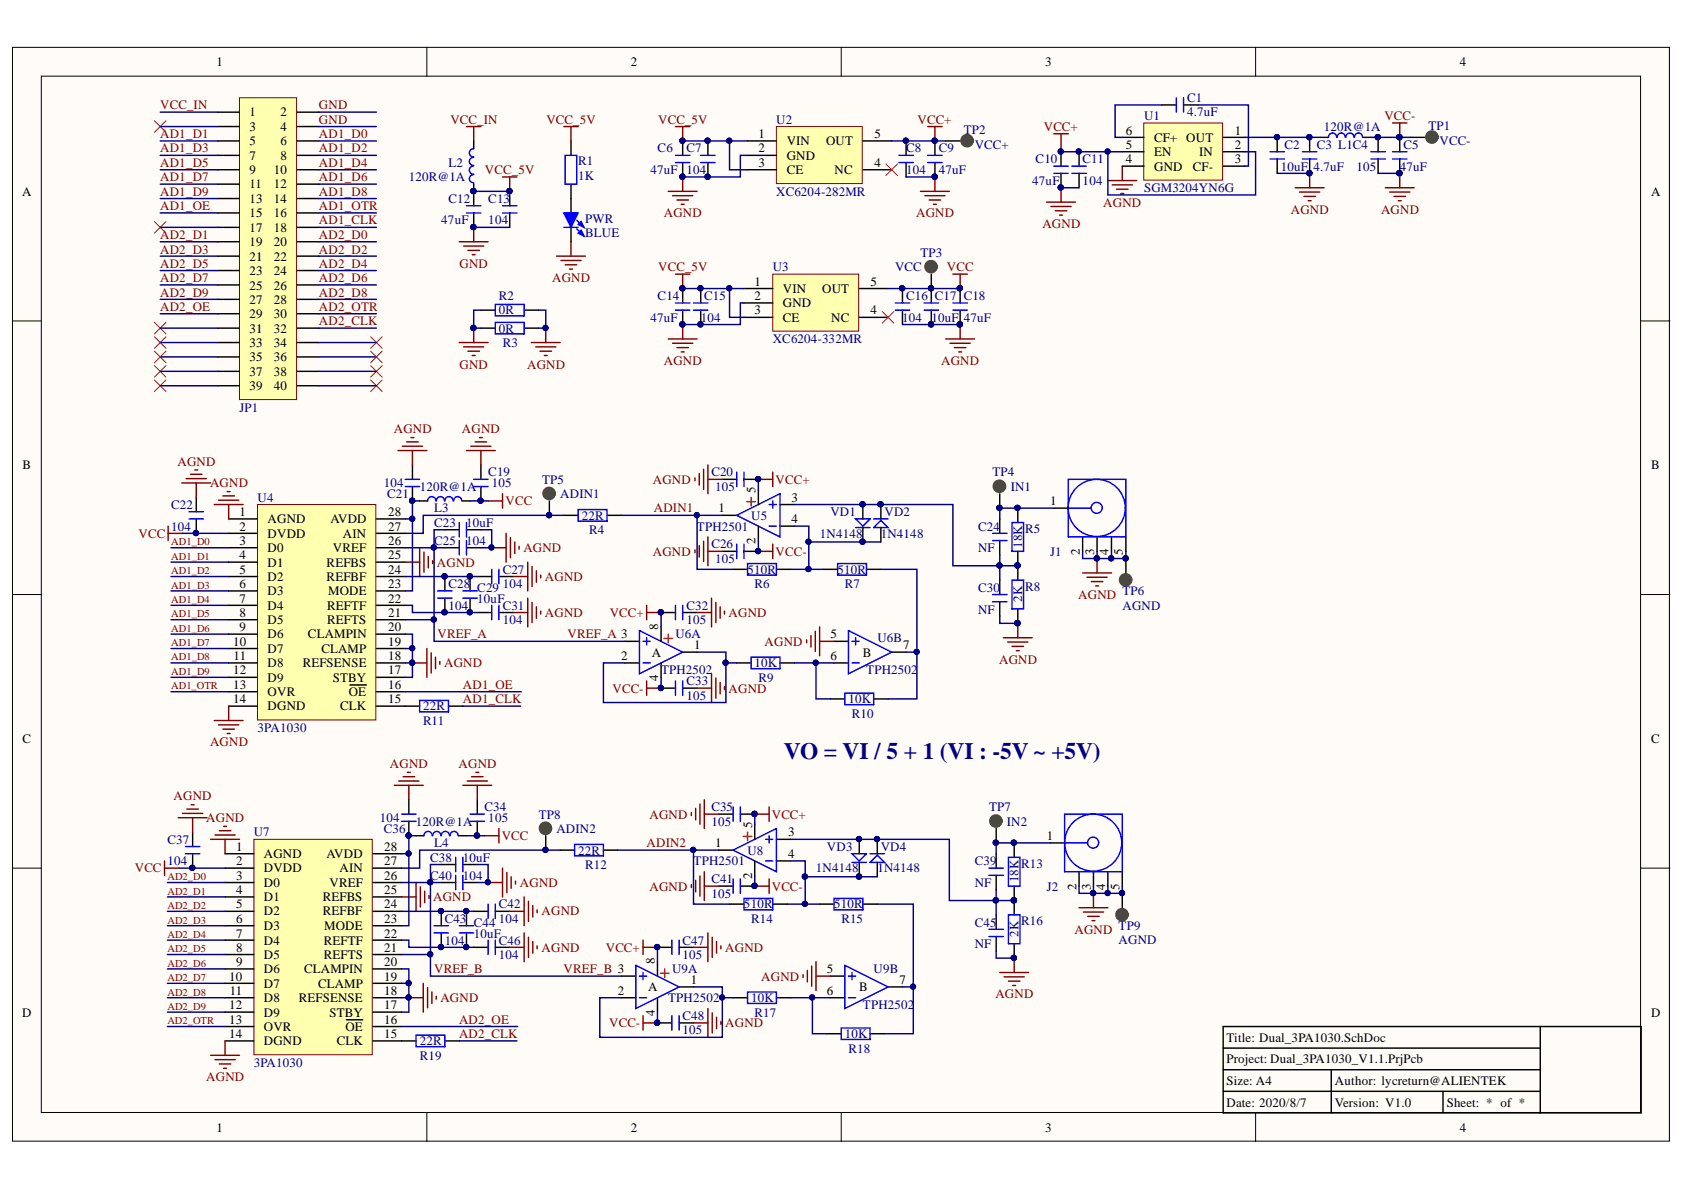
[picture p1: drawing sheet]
<svg xmlns="http://www.w3.org/2000/svg" width="297mm" height="210mm" viewBox="0 0 297 210" stroke-linecap="round" stroke-linejoin="round" font-family="sans-serif">
<defs><g id="words">
<text font-size="4.1" fill="#000080" x="138.3" y="133.8">VO = VI / 5 + 1 (VI : -5V ~ +5V)</text>
<g font-size="2.3">
<text x="38.2" y="11.7">1</text>
<text x="111.3" y="11.7">2</text>
<text x="184.4" y="11.7">3</text>
<text x="257.5" y="11.7">4</text>
<text x="44" y="20.5">1</text>
<text x="44" y="23.1">3</text>
<text x="49.5" y="20.5">2</text>
<text x="49.5" y="23.1">4</text>
<text x="198.6" y="23.8">6</text>
<text x="217.8" y="23.8">1</text>
<text x="44" y="25.6">5</text>
<text x="44" y="28.2">7</text>
<text x="49.5" y="25.6">6</text>
<text x="49.5" y="28.2">8</text>
<text x="133.8" y="24.4">1</text>
<text x="133.8" y="26.9">2</text>
<text x="133.8" y="29.4">3</text>
<text x="138.8" y="25.6">VIN</text>
<text x="138.8" y="28.2">GND</text>
<text x="145.7" y="25.6">OUT</text>
<text x="154.2" y="29.4">4</text>
<text x="154.2" y="24.4">5</text>
<text x="198.6" y="28.8">4</text>
<text x="198.6" y="26.3">5</text>
<text x="203.6" y="27.6">EN</text>
<text x="203.6" y="25">CF+</text>
<text x="209.2" y="25">OUT</text>
<text x="211.5" y="27.6">IN</text>
<text x="217.8" y="28.8">3</text>
<text x="217.8" y="26.3">2</text>
<text x="3.9" y="34.5">A</text>
<text x="44" y="30.7">9</text>
<text x="44" y="33.2">11</text>
<text x="44" y="35.8">13</text>
<text x="48.3" y="30.7">10</text>
<text x="48.3" y="33.2">12</text>
<text x="48.3" y="35.8">14</text>
<text x="138.8" y="30.7">CE</text>
<text x="147.2" y="30.7">NC</text>
<text x="203.6" y="30.1">GND</text>
<text x="210.4" y="30.1">CF-</text>
<text x="291.2" y="34.5">A</text>
<text x="44" y="38.3">15</text>
<text x="44" y="40.8">17</text>
<text x="48.3" y="38.3">16</text>
<text x="48.3" y="40.8">18</text>
<text x="44" y="43.5">19</text>
<text x="44" y="46">21</text>
<text x="48.3" y="43.5">20</text>
<text x="48.3" y="46">22</text>
<text x="44" y="48.5">23</text>
<text x="44" y="51.1">25</text>
<text x="44" y="53.6">27</text>
<text x="48.3" y="48.5">24</text>
<text x="48.3" y="51.1">26</text>
<text x="48.3" y="53.6">28</text>
<text x="133.1" y="50.4">1</text>
<text x="133.1" y="52.9">2</text>
<text x="138.1" y="51.7">VIN</text>
<text x="145" y="51.7">OUT</text>
<text x="153.6" y="50.4">5</text>
<text x="44" y="56.1">29</text>
<text x="44" y="58.7">31</text>
<text x="48.3" y="56.1">30</text>
<text x="48.3" y="58.7">32</text>
<text x="133.1" y="55.5">3</text>
<text x="138.1" y="54.2">GND</text>
<text x="138.1" y="56.7">CE</text>
<text x="146.6" y="56.7">NC</text>
<text x="153.6" y="55.5">4</text>
<text x="44" y="61.2">33</text>
<text x="44" y="63.7">35</text>
<text x="48.3" y="61.2">34</text>
<text x="48.3" y="63.7">36</text>
<text x="44" y="66.3">37</text>
<text x="44" y="68.8">39</text>
<text x="48.3" y="66.3">38</text>
<text x="48.3" y="68.8">40</text>
<text x="4" y="82.8">B</text>
<text x="291.2" y="82.8">B</text>
<text x="133.3" y="87" transform="rotate(-90 133.3 87)">5</text>
<text x="139.6" y="88.5">3</text>
<text x="185.2" y="89.1">1</text>
<text x="42.2" y="91.1">1</text>
<text x="42.2" y="93.6">2</text>
<text x="47.2" y="92.3">AGND</text>
<text x="47.2" y="94.9">DVDD</text>
<text x="58.3" y="92.3">AVDD</text>
<text x="60.5" y="94.9">AIN</text>
<text x="68.5" y="93.6">27</text>
<text x="68.5" y="91.1">28</text>
<text x="126.7" y="90.4">1</text>
<text x="133.3" y="96" transform="rotate(-90 133.3 96)">2</text>
<text x="139.6" y="92.3">4</text>
<text x="42.2" y="96.1">3</text>
<text x="42.2" y="98.7">4</text>
<text x="42.2" y="101.2">5</text>
<text x="47.2" y="97.4">D0</text>
<text x="47.2" y="99.9">D1</text>
<text x="57.6" y="99.9">REFBS</text>
<text x="58.7" y="97.4">VREF</text>
<text x="68.5" y="101.2">24</text>
<text x="68.5" y="98.7">25</text>
<text x="68.5" y="96.1">26</text>
<text x="190.5" y="97.9" transform="rotate(-90 190.5 97.9)">2</text>
<text x="193" y="97.9" transform="rotate(-90 193 97.9)">3</text>
<text x="195.5" y="97.9" transform="rotate(-90 195.5 97.9)">4</text>
<text x="198.1" y="97.9" transform="rotate(-90 198.1 97.9)">5</text>
<text x="42.2" y="103.7">6</text>
<text x="42.2" y="106.3">7</text>
<text x="47.2" y="102.5">D2</text>
<text x="47.2" y="105">D3</text>
<text x="47.2" y="107.5">D4</text>
<text x="57.6" y="102.5">REFBF</text>
<text x="57.7" y="107.5">REFTF</text>
<text x="57.9" y="105">MODE</text>
<text x="68.5" y="106.3">22</text>
<text x="68.5" y="103.7">23</text>
<text x="41.1" y="113.9">10</text>
<text x="42.2" y="108.8">8</text>
<text x="42.2" y="111.3">9</text>
<text x="47.2" y="110.1">D5</text>
<text x="47.2" y="112.6">D6</text>
<text x="54.3" y="112.6">CLAMPIN</text>
<text x="57.7" y="110.1">REFTS</text>
<text x="68.5" y="113.9">19</text>
<text x="68.5" y="111.3">20</text>
<text x="68.5" y="108.8">21</text>
<text x="116.1" y="111.1" transform="rotate(-90 116.1 111.1)">8</text>
<text x="146.5" y="112.6">5</text>
<text x="41.1" y="119">12</text>
<text x="41.2" y="116.4">11</text>
<text x="47.2" y="115.2">D7</text>
<text x="47.2" y="117.7">D8</text>
<text x="53.4" y="117.7">REFSENSE</text>
<text x="56.7" y="115.2">CLAMP</text>
<text x="68.5" y="119">17</text>
<text x="68.5" y="116.4">18</text>
<text x="109.6" y="116.4">2</text>
<text x="115" y="115.8">A</text>
<text x="122.4" y="114.6">1</text>
<text x="146.5" y="116.4">6</text>
<text x="152.2" y="115.8">B</text>
<text x="159.3" y="114.6">7</text>
<text x="41.1" y="121.5">13</text>
<text x="41.1" y="124">14</text>
<text x="47.2" y="120.2">D9</text>
<text x="47.2" y="122.8">OVR</text>
<text x="47.2" y="125.3">DGND</text>
<text x="58.7" y="120.2">STBY</text>
<text x="60" y="125.3">CLK</text>
<text x="61.5" y="122.8">OE</text>
<text x="68.5" y="124">15</text>
<text x="68.5" y="121.5">16</text>
<text x="116.1" y="120.1" transform="rotate(-90 116.1 120.1)">4</text>
<text x="4" y="131">C</text>
<text x="291.2" y="131">C</text>
<text x="126.2" y="149.5">1</text>
<text x="132.7" y="146" transform="rotate(-90 132.7 146)">5</text>
<text x="139" y="147.5">3</text>
<text x="184.6" y="148.2">1</text>
<text x="41.6" y="150.1">1</text>
<text x="41.6" y="152.6">2</text>
<text x="41.6" y="155.1">3</text>
<text x="46.5" y="151.3">AGND</text>
<text x="46.5" y="153.9">DVDD</text>
<text x="57.6" y="151.3">AVDD</text>
<text x="59.9" y="153.9">AIN</text>
<text x="67.8" y="155.1">26</text>
<text x="67.8" y="152.6">27</text>
<text x="67.8" y="150.1">28</text>
<text x="132.7" y="155.1" transform="rotate(-90 132.7 155.1)">2</text>
<text x="139" y="151.3">4</text>
<text x="41.6" y="157.7">4</text>
<text x="41.6" y="160.2">5</text>
<text x="46.5" y="156.4">D0</text>
<text x="46.5" y="158.9">D1</text>
<text x="46.5" y="161.5">D2</text>
<text x="56.9" y="161.5">REFBF</text>
<text x="56.9" y="158.9">REFBS</text>
<text x="58.1" y="156.4">VREF</text>
<text x="67.8" y="160.2">24</text>
<text x="67.8" y="157.7">25</text>
<text x="189.9" y="156.9" transform="rotate(-90 189.9 156.9)">2</text>
<text x="192.4" y="156.9" transform="rotate(-90 192.4 156.9)">3</text>
<text x="194.9" y="156.9" transform="rotate(-90 194.9 156.9)">4</text>
<text x="197.5" y="156.9" transform="rotate(-90 197.5 156.9)">5</text>
<text x="41.6" y="162.7">6</text>
<text x="41.6" y="165.4">7</text>
<text x="41.6" y="167.9">8</text>
<text x="46.5" y="164.1">D3</text>
<text x="46.5" y="166.6">D4</text>
<text x="57.1" y="166.6">REFTF</text>
<text x="57.2" y="164.1">MODE</text>
<text x="67.8" y="167.9">21</text>
<text x="67.8" y="165.4">22</text>
<text x="67.8" y="162.7">23</text>
<text x="40.4" y="173">10</text>
<text x="41.6" y="170.4">9</text>
<text x="46.5" y="169.2">D5</text>
<text x="46.5" y="171.7">D6</text>
<text x="53.6" y="171.7">CLAMPIN</text>
<text x="57.1" y="169.2">REFTS</text>
<text x="67.8" y="173">19</text>
<text x="67.8" y="170.4">20</text>
<text x="115.5" y="170.1" transform="rotate(-90 115.5 170.1)">8</text>
<text x="121.8" y="173.6">1</text>
<text x="145.9" y="171.7">5</text>
<text x="158.6" y="173.6">7</text>
<text x="3.9" y="179.3">D</text>
<text x="40.4" y="178.1">12</text>
<text x="40.5" y="175.5">11</text>
<text x="46.5" y="174.2">D7</text>
<text x="46.5" y="176.8">D8</text>
<text x="46.5" y="179.3">D9</text>
<text x="52.7" y="176.8">REFSENSE</text>
<text x="56.1" y="174.2">CLAMP</text>
<text x="58.1" y="179.3">STBY</text>
<text x="67.8" y="178.1">17</text>
<text x="67.8" y="175.5">18</text>
<text x="109" y="175.5">2</text>
<text x="114.3" y="174.8">A</text>
<text x="115.5" y="179.2" transform="rotate(-90 115.5 179.2)">4</text>
<text x="145.9" y="175.5">6</text>
<text x="151.5" y="174.8">B</text>
<text x="291.2" y="179.3">D</text>
<text x="40.4" y="180.6">13</text>
<text x="40.4" y="183.1">14</text>
<text x="46.5" y="181.9">OVR</text>
<text x="46.5" y="184.4">DGND</text>
<text x="59.4" y="184.4">CLK</text>
<text x="60.9" y="181.9">OE</text>
<text x="67.8" y="183.1">15</text>
<text x="67.8" y="180.6">16</text>
<text x="216.4" y="183.7">Title: Dual_3PA1030.SchDoc</text>
<text x="216.4" y="191.3">Size: A4</text>
<text x="216.4" y="187.5">Project: Dual_3PA1030_V1.1.PrjPcb</text>
<text x="235.5" y="191.3">Author: lycreturn@ALIENTEK</text>
<text x="216.4" y="195.2">Date: 2020/8/7</text>
<text x="235.5" y="195.2">Version: V1.0</text>
<text x="255.2" y="195.2">Sheet: * of *</text>
<text x="38.2" y="199.6">1</text>
<text x="111.3" y="199.6">2</text>
<text x="184.4" y="199.6">3</text>
<text x="257.5" y="199.6">4</text>
</g>
<g font-size="2.3" fill="#800000">
<text x="28.3" y="19.3">VCC_IN</text>
<text x="56.3" y="21.8">GND</text>
<text x="56.3" y="19.3">GND</text>
<text x="79.4" y="21.8">VCC_IN</text>
<text x="96.4" y="21.8">VCC_5V</text>
<text x="116.1" y="21.8">VCC_5V</text>
<text x="161.9" y="21.8">VCC+</text>
<text x="184.1" y="23.1">VCC+</text>
<text x="244.2" y="21.2">VCC-</text>
<text x="28.3" y="24.4">AD1_D1</text>
<text x="28.3" y="26.9">AD1_D3</text>
<text x="28.3" y="29.4">AD1_D5</text>
<text x="56.3" y="26.9">AD1_D2</text>
<text x="56.3" y="29.4">AD1_D4</text>
<text x="56.3" y="24.4">AD1_D0</text>
<text x="28.3" y="32">AD1_D7</text>
<text x="28.3" y="34.5">AD1_D9</text>
<text x="56.3" y="32">AD1_D6</text>
<text x="56.3" y="34.5">AD1_D8</text>
<text x="85.5" y="30.7">VCC_5V</text>
<text x="28.3" y="37">AD1_OE</text>
<text x="56.3" y="39.6">AD1_CLK</text>
<text x="56.3" y="37">AD1_OTR</text>
<text x="117.1" y="38.3">AGND</text>
<text x="161.6" y="38.3">AGND</text>
<text x="183.9" y="40.2">AGND</text>
<text x="194.6" y="36.4">AGND</text>
<text x="227.7" y="37.7">AGND</text>
<text x="243.6" y="37.7">AGND</text>
<text x="28.3" y="42.1">AD2_D1</text>
<text x="28.3" y="44.7">AD2_D3</text>
<text x="28.3" y="47.3">AD2_D5</text>
<text x="56.3" y="42.1">AD2_D0</text>
<text x="56.3" y="44.7">AD2_D2</text>
<text x="56.3" y="47.3">AD2_D4</text>
<text x="81.1" y="47.3">GND</text>
<text x="116.1" y="47.9">VCC_5V</text>
<text x="167" y="47.9">VCC</text>
<text x="28.3" y="49.8">AD2_D7</text>
<text x="28.3" y="52.3">AD2_D9</text>
<text x="56.3" y="49.8">AD2_D6</text>
<text x="56.3" y="52.3">AD2_D8</text>
<text x="97.4" y="49.8">AGND</text>
<text x="28.3" y="54.9">AD2_OE</text>
<text x="56.3" y="54.9">AD2_OTR</text>
<text x="56.3" y="57.4">AD2_CLK</text>
<text x="81.1" y="65">GND</text>
<text x="93" y="65">AGND</text>
<text x="117.1" y="64.3">AGND</text>
<text x="166" y="64.3">AGND</text>
<text x="69.5" y="76.4">AGND</text>
<text x="81.5" y="76.4">AGND</text>
<text x="31.3" y="82.2">AGND</text>
<text x="37.1" y="86">AGND</text>
<text x="89.2" y="89.1">VCC</text>
<text x="115.2" y="85.3">AGND</text>
<text x="136.8" y="85.3">VCC+</text>
<text x="24.5" y="94.9">VCC</text>
<text x="115.3" y="90.4">ADIN1</text>
<text x="77.1" y="99.9">AGND</text>
<text x="92.3" y="97.4">AGND</text>
<text x="115.2" y="98">AGND</text>
<text x="136.8" y="98">VCC-</text>
<text x="96.1" y="102.5">AGND</text>
<text x="190.2" y="105.7">AGND</text>
<text x="77.2" y="112.6">VREF_A</text>
<text x="96.1" y="108.8">AGND</text>
<text x="100.1" y="112.6">VREF_A 3</text>
<text x="107.5" y="108.8">VCC+</text>
<text x="128.5" y="108.8">AGND</text>
<text x="134.9" y="113.9">AGND</text>
<text x="78.3" y="117.7">AGND</text>
<text x="176.2" y="117.1">AGND</text>
<text x="81.6" y="121.5">AD1_OE</text>
<text x="81.6" y="124">AD1_CLK</text>
<text x="108" y="122.2">VCC-</text>
<text x="128.5" y="122.2">AGND</text>
<text x="37.1" y="131.6">AGND</text>
<text x="68.8" y="135.5">AGND</text>
<text x="80.9" y="135.5">AGND</text>
<text x="30.6" y="141.2">AGND</text>
<text x="36.4" y="145">AGND</text>
<text x="88.5" y="148.2">VCC</text>
<text x="114.1" y="149.5">ADIN2</text>
<text x="114.6" y="144.4">AGND</text>
<text x="136.1" y="144.4">VCC+</text>
<text x="23.8" y="153.9">VCC</text>
<text x="76.4" y="158.9">AGND</text>
<text x="91.7" y="156.4">AGND</text>
<text x="95.5" y="161.5">AGND</text>
<text x="114.6" y="157.1">AGND</text>
<text x="136.1" y="157.1">VCC-</text>
<text x="95.5" y="167.9">AGND</text>
<text x="106.9" y="167.9">VCC+</text>
<text x="127.9" y="167.9">AGND</text>
<text x="189.5" y="164.7">AGND</text>
<text x="76.6" y="171.7">VREF_B</text>
<text x="99.4" y="171.7">VREF_B 3</text>
<text x="134.3" y="173">AGND</text>
<text x="77.7" y="176.8">AGND</text>
<text x="175.6" y="176.1">AGND</text>
<text x="81" y="180.6">AD2_OE</text>
<text x="81" y="183.1">AD2_CLK</text>
<text x="107.5" y="181.2">VCC-</text>
<text x="127.9" y="181.2">AGND</text>
<text x="36.4" y="190.7">AGND</text>
</g>
<g font-size="2.3" fill="#000080">
<text x="136.9" y="21.8">U2</text>
<text x="170" y="23.6">TP2</text>
<text x="201.8" y="21.2">U1</text>
<text x="209.4" y="18">C1</text>
<text x="209.4" y="20.5">4.7uF</text>
<text x="233.5" y="23.1">120R@1A</text>
<text x="252" y="23">TP1</text>
<text x="79.1" y="29.4">L2</text>
<text x="102" y="29.2">R1</text>
<text x="116" y="26.9">C6</text>
<text x="121.1" y="26.9">C7</text>
<text x="159.8" y="26.9">C8</text>
<text x="165.6" y="26.9">C9</text>
<text x="171.9" y="26.3">VCC+</text>
<text x="182.7" y="28.8">C10</text>
<text x="191" y="28.8">C11</text>
<text x="226.6" y="26.3">C2</text>
<text x="232.3" y="26.3">C3 L1C4</text>
<text x="247.6" y="26.3">C5</text>
<text x="253.9" y="25.6">VCC-</text>
<text x="72.1" y="32">120R@1A</text>
<text x="79.1" y="35.8">C12</text>
<text x="86.1" y="35.8">C13</text>
<text x="102" y="31.7">1K</text>
<text x="114.7" y="30.7">47uF</text>
<text x="121.1" y="30.7">104</text>
<text x="136.9" y="34.5">XC6204-282MR</text>
<text x="159.8" y="30.7">104</text>
<text x="165.6" y="30.7">47uF</text>
<text x="182.1" y="32.6">47uF</text>
<text x="191" y="32.6">104</text>
<text x="201.8" y="33.9">SGM3204YN6G</text>
<text x="225.9" y="30.1">10uF</text>
<text x="231.7" y="30.1">4.7uF</text>
<text x="239.3" y="30.1">105</text>
<text x="246.9" y="30.1">47uF</text>
<text x="77.8" y="39.6">47uF</text>
<text x="86.1" y="39.6">104</text>
<text x="103.2" y="39.3">PWR</text>
<text x="103.2" y="41.9">BLUE</text>
<text x="136.3" y="47.9">U3</text>
<text x="157.9" y="47.9">VCC</text>
<text x="162.4" y="45.3">TP3</text>
<text x="88" y="52.9">R2</text>
<text x="116" y="52.9">C14</text>
<text x="124.2" y="52.9">C15</text>
<text x="159.8" y="52.9">C16</text>
<text x="164.9" y="52.9">C17</text>
<text x="170" y="52.9">C18</text>
<text x="88" y="55.5">0R</text>
<text x="88" y="58.7">0R</text>
<text x="114.7" y="56.7">47uF</text>
<text x="123.6" y="56.7">104</text>
<text x="159.2" y="56.7">104</text>
<text x="164.3" y="56.7">10uF</text>
<text x="170" y="56.7">47uF</text>
<text x="88.7" y="61.2">R3</text>
<text x="136.3" y="60.5">XC6204-332MR</text>
<text x="42.2" y="72.6">JP1</text>
<text x="30.2" y="89.8">C22</text>
<text x="45.4" y="88.5">U4</text>
<text x="67.7" y="86">104</text>
<text x="68.3" y="87.8">C21</text>
<text x="74" y="86.6">120R@1A</text>
<text x="86.1" y="84">C19</text>
<text x="86.7" y="86">105</text>
<text x="95.6" y="85.3">TP5</text>
<text x="98.8" y="87.8">ADIN1</text>
<text x="125.5" y="84">C20</text>
<text x="126.2" y="86.6">105</text>
<text x="175.1" y="84">TP4</text>
<text x="178.3" y="86.6">IN1</text>
<text x="30.2" y="93.6">104</text>
<text x="76.6" y="90.4">L3</text>
<text x="76.6" y="92.9">C23</text>
<text x="82.2" y="92.9">10uF</text>
<text x="102.6" y="91.6">22R</text>
<text x="103.9" y="94.2">R4</text>
<text x="122.9" y="93.6">TPH2501</text>
<text x="132.5" y="91.6">U5</text>
<text x="144.6" y="94.9">1N4148</text>
<text x="146.5" y="91.1">VD1</text>
<text x="155.3" y="94.9">1N4148</text>
<text x="156" y="91.1">VD2</text>
<text x="172.5" y="93.6">C24</text>
<text x="180.8" y="93.9">R5</text>
<text x="76.6" y="96.1">C25</text>
<text x="82.2" y="96.1">104</text>
<text x="88.7" y="101.2">C27</text>
<text x="125.5" y="96.7">C26</text>
<text x="126.2" y="99.3">105</text>
<text x="131.8" y="101.2">510R</text>
<text x="147.7" y="101.2">510R</text>
<text x="172.5" y="97.4">NF</text>
<text x="180.3" y="96.6" transform="rotate(-90 180.3 96.6)">18K</text>
<text x="185.2" y="98">J1</text>
<text x="79.1" y="103.7">C28</text>
<text x="79.1" y="107.5">104</text>
<text x="84.2" y="104.4">C29</text>
<text x="84.2" y="106.3">10uF</text>
<text x="88.7" y="103.7">104</text>
<text x="88.7" y="107.5">C31</text>
<text x="121.1" y="107.5">C32</text>
<text x="133.1" y="103.7">R6</text>
<text x="149" y="103.7">R7</text>
<text x="172.5" y="104.4">C30</text>
<text x="180.3" y="106.1" transform="rotate(-90 180.3 106.1)">2K</text>
<text x="180.8" y="104.2">R8</text>
<text x="198" y="105">TP6</text>
<text x="198" y="107.5">AGND</text>
<text x="88.7" y="110.1">104</text>
<text x="119.1" y="112.6">U6A</text>
<text x="121.1" y="110.1">105</text>
<text x="154.8" y="113.3">U6B</text>
<text x="172.5" y="108.2">NF</text>
<text x="116.6" y="119">TPH2502</text>
<text x="133.1" y="117.7">10K</text>
<text x="152.8" y="119">TPH2502</text>
<text x="74.6" y="125.3">22R</text>
<text x="121.1" y="120.9">C33</text>
<text x="121.1" y="123.4">105</text>
<text x="133.8" y="120.2">R9</text>
<text x="149.7" y="124">10K</text>
<text x="45.4" y="129.1">3PA1030</text>
<text x="74.6" y="127.8">R11</text>
<text x="150.3" y="126.6">R10</text>
<text x="85.5" y="143.1">C34</text>
<text x="125.5" y="143.1">C35</text>
<text x="174.5" y="143.1">TP7</text>
<text x="29.5" y="148.8">C37</text>
<text x="44.8" y="147.5">U7</text>
<text x="67" y="145">104</text>
<text x="67.7" y="146.9">C36</text>
<text x="73.4" y="145.7">120R@1A</text>
<text x="76.6" y="149.5">L4</text>
<text x="86.1" y="145">105</text>
<text x="95" y="144.4">TP8</text>
<text x="98.1" y="146.9">ADIN2</text>
<text x="125.5" y="145.7">105</text>
<text x="177.6" y="145.7">IN2</text>
<text x="29.5" y="152.6">104</text>
<text x="75.9" y="155.1">C40</text>
<text x="75.9" y="152">C38</text>
<text x="81.6" y="155.1">104</text>
<text x="81.6" y="152">10uF</text>
<text x="102" y="150.7">22R</text>
<text x="103.2" y="153.3">R12</text>
<text x="122.3" y="152.6">TPH2501</text>
<text x="125.5" y="155.8">C41</text>
<text x="131.8" y="150.7">U8</text>
<text x="143.9" y="153.9">1N4148</text>
<text x="145.9" y="150.1">VD3</text>
<text x="154.8" y="153.9">1N4148</text>
<text x="155.3" y="150.1">VD4</text>
<text x="171.9" y="152.6">C39</text>
<text x="179.6" y="155.6" transform="rotate(-90 179.6 155.6)">18K</text>
<text x="180.1" y="153">R13</text>
<text x="88" y="160.2">C42</text>
<text x="125.5" y="158.4">105</text>
<text x="131.2" y="160.2">510R</text>
<text x="147.1" y="160.2">510R</text>
<text x="171.9" y="156.4">NF</text>
<text x="184.6" y="157.1">J2</text>
<text x="78.4" y="162.7">C43</text>
<text x="78.4" y="166.6">104</text>
<text x="83.6" y="163.4">C44</text>
<text x="83.6" y="165.4">10uF</text>
<text x="88" y="162.7">104</text>
<text x="88" y="166.6">C46</text>
<text x="120.4" y="166.6">C47</text>
<text x="132.5" y="162.7">R14</text>
<text x="148.4" y="162.7">R15</text>
<text x="171.9" y="163.4">C45</text>
<text x="171.9" y="167.2">NF</text>
<text x="179.6" y="165.2" transform="rotate(-90 179.6 165.2)">2K</text>
<text x="180.1" y="163.2">R16</text>
<text x="197.3" y="164">TP9</text>
<text x="197.3" y="166.6">AGND</text>
<text x="88" y="169.2">104</text>
<text x="118.5" y="171.7">U9A</text>
<text x="120.4" y="169.2">105</text>
<text x="154.1" y="171.7">U9B</text>
<text x="117.9" y="176.8">TPH2502</text>
<text x="120.4" y="179.9">C48</text>
<text x="132.5" y="176.8">10K</text>
<text x="133.1" y="179.3">R17</text>
<text x="152.2" y="178.1">TPH2502</text>
<text x="74" y="184.4">22R</text>
<text x="120.4" y="182.4">105</text>
<text x="149" y="183.1">10K</text>
<text x="149.7" y="185.7">R18</text>
<text x="44.8" y="188.2">3PA1030</text>
<text x="74" y="186.9">R19</text>
</g>
<g font-size="1.9" fill="#800000">
<text x="30.2" y="98.7">AD1_D1</text>
<text x="30.2" y="101.3">AD1_D2</text>
<text x="30.2" y="96.2">AD1_D0</text>
<text x="30.2" y="103.8">AD1_D3</text>
<text x="30.2" y="106.4">AD1_D4</text>
<text x="30.2" y="108.9">AD1_D5</text>
<text x="30.2" y="111.4">AD1_D6</text>
<text x="30.2" y="114">AD1_D7</text>
<text x="30.2" y="116.5">AD1_D8</text>
<text x="30.2" y="119">AD1_D9</text>
<text x="30.2" y="121.6">AD1_OTR</text>
<text x="29.5" y="155.3">AD2_D0</text>
<text x="29.5" y="157.8">AD2_D1</text>
<text x="29.5" y="160.4">AD2_D2</text>
<text x="29.5" y="162.9">AD2_D3</text>
<text x="29.5" y="165.5">AD2_D4</text>
<text x="29.5" y="168">AD2_D5</text>
<text x="29.5" y="170.5">AD2_D6</text>
<text x="29.5" y="173.1">AD2_D7</text>
<text x="29.5" y="175.6">AD2_D8</text>
<text x="29.5" y="178.1">AD2_D9</text>
<text x="29.5" y="180.7">AD2_OTR</text>
</g>
</g></defs>
<g fill="#fffcf8" stroke="#000" stroke-width=".18">
<path d="M2.2 8.4h292.3v192.9h-292.3z"/>
<path d="M7.3 13.4h282.1v182.8h-282.1z"/>
</g>
<path d="M75.3 8.4v5M148.4 8.4v5M221.5 8.4v5M2.2 56.6h5.1M289.5 56.6h5.1M2.2 104.9h5.1M289.5 104.9h5.1M2.2 153.1h5.1M289.5 153.1h5.1M75.3 196.3v5.1M148.4 196.3v5.1M221.5 196.3v5.1" fill="none" stroke="#000" stroke-width=".18"/>
<path d="M123.6 50.9v2.5M123.6 54.7v2.5M159.2 50.9v2.5M159.2 54.7v2.5M215.8 181.1h73.7v15.2h-73.7zM215.8 188.7h55.9M215.8 192.5h55.9M215.8 184.9h55.9M234.8 188.7v7.6M254.5 192.5v3.8M271.7 181.1v15.2" fill="none" stroke="#000" stroke-width=".25"/>
<g fill="none" stroke="#f00" stroke-width=".18">
<path d="M27.2 21.3l2.1 2M27.2 39.1l2.1 2M29.3 21.3l-2.1 2M29.3 39.1l-2.1 2M27.2 56.9l2.1 2M27.2 59.4l2.1 2M29.3 56.9l-2.1 2M29.3 59.4l-2.1 2M65.4 59.4l2 2M67.4 59.4l-2 2M27.2 61.9l2.1 2.1M27.2 64.5l2.1 2"/>
<path d="M27.2 67l2.1 2.1M29.3 61.9l-2.1 2.1M29.3 64.5l-2.1 2M29.3 67l-2.1 2.1M65.4 61.9l2 2.1M65.4 64.5l2 2M65.4 67l2 2.1M67.4 61.9l-2 2.1M67.4 64.5l-2 2M67.4 67l-2 2.1"/>
</g>
<g fill="#000080" stroke="#000080" stroke-width=".18">
<circle cx="123.5" cy="50.8" r=".46"/>
<circle cx="123.5" cy="57.2" r=".46"/>
<circle cx="120.4" cy="57.2" r=".46"/>
<circle cx="159.1" cy="50.8" r=".46"/>
<circle cx="169.3" cy="57.2" r=".47"/>
</g>
<path d="M122.3 54.7h2.6M122.3 53.4h2.6M157.9 54.7h2.6M157.9 53.4h2.6" fill="none" stroke="#00f" stroke-width=".25"/>
<path d="M117.9 59.8h5.1M120.4 57.2v2.6M166.8 59.8h5.1M169.4 57.2v2.6M118.6 60.5h3.6M119.4 61.3h2M120.2 62.1h.5M167.6 60.5h3.5M168.3 61.3h2.1M169.1 62.1h.5" fill="none" stroke="#800000" stroke-width=".25"/>
<path d="M136.9 22.3h15.2v10.1h-15.2z" fill="#ffffb0" stroke="#800000" stroke-width=".18"/>
<g fill="none" stroke="#000" stroke-width=".25">
<path d="M120.4 24.9v2.5M120.4 28.7v2.5M124.9 24.9v2.5M124.9 28.7v2.5M131.9 24.9h5M131.9 27.4h5M131.9 29.9h5M152.2 24.9h5.1M152.2 29.9h5.1M159.8 24.9v2.5M159.8 28.7v2.5M164.9 24.9v2.5"/>
<path d="M164.9 28.7v2.5M187.2 26.8v2.5M187.2 30.6v2.5M120.4 50.9v2.5M120.4 54.7v2.5M169.4 50.9v2.5M169.4 54.7v2.5"/>
</g>
<g fill="#000080" stroke="#000080" stroke-width=".18">
<circle cx="124.8" cy="24.8" r=".46"/>
<circle cx="124.8" cy="31.2" r=".47"/>
<circle cx="120.4" cy="24.8" r=".46"/>
<circle cx="120.4" cy="31.2" r=".46"/>
<circle cx="159.8" cy="24.8" r=".46"/>
<circle cx="164.9" cy="24.8" r=".46"/>
<circle cx="164.9" cy="31.2" r=".46"/>
<circle cx="187.1" cy="33.1" r=".46"/>
<circle cx="187.1" cy="26.7" r=".46"/>
<circle cx="169.3" cy="50.8" r=".46"/>
<circle cx="169.3" cy="57.2" r=".47"/>
<circle cx="120.4" cy="50.8" r=".46"/>
<circle cx="120.4" cy="57.2" r=".46"/>
</g>
<g fill="none" stroke="#00f" stroke-width=".25">
<path d="M119.1 28.7h2.6M119.1 27.4h2.6M123.6 28.7h2.5M123.6 27.4h2.5M158.6 28.7h2.5M158.6 27.4h2.5M163.6 28.7h2.6M163.6 27.4h2.6M185.9 29.3h2.5M185.9 30.6h2.5M119.1 54.7h2.6M119.1 53.4h2.6"/>
<path d="M168.1 54.7h2.5M168.1 53.4h2.5"/>
</g>
<g fill="none" stroke="#800000" stroke-width=".25">
<path d="M117.9 33.8h5.1M118.6 34.5h3.6M119.4 35.3h2M120.2 36h.5M120.4 31.2v2.6M162.4 33.8h5.1M163.1 34.5h3.6M163.6 22.3h2.6M163.9 35.3h2M164.7 36h.5M164.9 22.3v2.6M164.9 31.2v2.6"/>
<path d="M195.4 31.8h5.1M196.2 32.6h3.5M196.9 33.4h2.1M197.7 34.1h.5M198 29.3v2.5"/>
</g>
<path d="M156.3 28.9l2 2.1M158.3 28.9l-2 2.1" fill="none" stroke="#f00" stroke-width=".18"/>
<path d="M136.3 48.4h15.2v10h-15.2z" fill="#ffffb0" stroke="#800000" stroke-width=".18"/>
<path d="M190.3 26.8v2.5M190.3 30.6v2.5M131.2 50.9h5.1M131.2 53.4h5.1M131.2 56h5.1M151.6 50.9h5M151.6 56h5" fill="none" stroke="#000" stroke-width=".25"/>
<circle cx="190.3" cy="26.7" r=".46" fill="#000080" stroke="#000080" stroke-width=".18"/>
<path d="M189.1 29.3h2.5M189.1 30.6h2.5" fill="none" stroke="#00f" stroke-width=".25"/>
<path d="M201.7 21.7h14v10.1h-14z" fill="#ffffb0" stroke="#800000" stroke-width=".18"/>
<g fill="none" stroke="#000" stroke-width=".25">
<path d="M204.9 18.5h2.6M208.8 18.5h2.5M100.7 24.9v2.5M100.7 32.5v5.1M198 24.2h3.8M198 29.3h3.8M198 26.8h3.8M215.8 24.2h3.8M215.8 29.3h3.8M215.8 26.8h3.8M225.3 24.2v2.6M225.3 28v2.6"/>
<path d="M232.9 24.2h1.4M240.4 24.2h1.4M243.1 24.2v2.6M243.1 28v2.6M246.9 24.2v2.6M246.9 28v2.6M100.7 40.1v2.5M164.3 50.9v2.5M164.3 54.7v2.5M99.4 90.9h2.6M107.1 90.9h2.5"/>
</g>
<g fill="#000080" stroke="#000080" stroke-width=".18">
<circle cx="246.8" cy="24.2" r=".47"/>
<circle cx="246.8" cy="30.5" r=".47"/>
<circle cx="225.2" cy="24.2" r=".46"/>
<circle cx="243" cy="24.2" r=".47"/>
<circle cx="231" cy="30.5" r=".46"/>
<circle cx="187.1" cy="33.1" r=".46"/>
<circle cx="169.3" cy="50.8" r=".46"/>
<circle cx="164.2" cy="50.8" r=".46"/>
<circle cx="164.2" cy="57.2" r=".46"/>
</g>
<g fill="none" stroke="#00f" stroke-width=".25">
<path d="M207.5 17.2v2.6M208.8 17.2v2.6M99.7 27.4h2v5.1h-2zM224 28h2.6M224 26.8h2.6M235.8 24.2a.71 .71 0 0 0-.8-.7 .71 .71 0 0 0-.7 .7M237.3 24.2a.71 .71 0 0 0-.7-.7 .71 .71 0 0 0-.7 .7M238.8 24.2a.71 .71 0 0 0-.7-.7 .71 .71 0 0 0-.7 .7M240.3 24.2a.71 .71 0 0 0-.7-.7 .71 .71 0 0 0-.7 .7M241.8 28h2.6M241.8 26.8h2.6M245.6 28h2.6"/>
<path d="M245.6 26.8h2.6M163 54.7h2.5M163 53.4h2.5M102 89.9h5.1v2h-5.1z"/>
</g>
<g fill="none" stroke="#800000" stroke-width=".25">
<path d="M82.3 22.3h2.5M83.6 22.3v2.6M184.6 35.7h5.1M185.4 36.4h3.5M185.9 23.6h2.5M186.1 37.2h2.1M186.9 37.9h.5M187.2 23.6v2.5M187.2 33.1v2.6M228.5 33.1h5.1M229.2 33.9h3.6M230 34.6h2"/>
<path d="M230.8 35.4h.5M231 30.6v2.5M244.4 33.1h5M245.1 33.9h3.6M245.6 21.7h2.6M245.9 34.6h2M246.6 35.4h.6M246.9 21.7v2.5M246.9 30.6v2.5M98.2 45.2h5.1M98.9 45.9h3.6M99.7 46.7h2"/>
<path d="M100.5 47.5h.5M100.7 42.6v2.6M168.1 48.4h2.5M169.4 48.4v2.5"/>
</g>
<path d="M155.6 55l2.1 2M157.7 55l-2.1 2" fill="none" stroke="#f00" stroke-width=".18"/>
<path d="M99.4 37.6h2.6l-1.3 2.5z" fill="#00f"/>
<path d="M99.4 37.6h2.6l-1.3 2.5zM101.7 38.8l1.3 1.3M101.7 40.4l1.3 1.2" fill="none" stroke="#00f" stroke-width=".25"/>
<path d="M102 39.6l.5-.5 .5 1z" fill="#00f"/>
<path d="M102 39.6l.5-.5 .5 1z" fill="none" stroke="#00f" stroke-width=".25"/>
<path d="M102 41.1l.5-.5 .5 1z" fill="#00f"/>
<path d="M99.4 40.1h2.6M102 41.1l.5-.5 .5 1z" fill="none" stroke="#00f" stroke-width=".25"/>
<path d="M99.4 22.3h2.6M100.7 22.3v2.6" fill="none" stroke="#800000" stroke-width=".25"/>
<path d="M45.4 89h20.9v38h-20.9z" fill="#ffffb0" stroke="#800000" stroke-width=".18"/>
<g fill="none" stroke="#000" stroke-width=".25">
<path d="M83.6 24.9v1.3M83.6 32.4v3.9M83.6 37.6v2.5M89.9 33.8v2.5M89.9 37.6v2.5M84.8 54.7h2.6M84.8 57.9h2.6M92.5 54.7h2.5M92.5 57.9h2.5M34.6 87.7v2.6M34.6 91.5v2.6M40.3 91.5h5.1"/>
<path d="M40.3 94.1h5.1M40.3 96.6h5.1M40.3 99.2h5.1M66.4 91.5h5.1M66.4 94.1h5.1M66.4 96.6h5.1M66.4 99.2h5.1M72.7 82v2.6M72.7 85.8v2.6M74 88.4h1.4M78.5 96.6h2.5M78.5 93.4h2.5"/>
<path d="M81.5 88.4h1.4M82.3 96.6h2.5M82.3 93.4h2.5M84.8 82v2.6M84.8 85.8v2.6M127.4 90.9h2.6M127.4 84.6h2.6M127.4 97.3h2.6M131.2 84.6h2.6M131.2 97.3h2.6M133.8 86.5v2.5M133.8 92.8v2.5"/>
<path d="M137.6 89h2.5M137.6 92.8h2.5M152.2 89v2.5M152.2 93.1v2.5M155.4 89v2.5M155.4 93.1v2.5M176.3 91.5v2.6M176.3 95.3v2.6M179.5 89.6v2.6M179.5 97.3v5M185.9 89.6h2.5M191 94.7v2.6"/>
<path d="M193.5 94.7v2.6M196.1 94.7v2.6M198.6 94.7v2.6M40.3 101.7h5.1M40.3 104.2h5.1M40.3 106.8h5.1M40.3 109.3h5.1M40.3 111.9h5.1M40.3 114.4h5.1M40.3 116.9h5.1M40.3 119.5h5.1M66.4 101.7h5.1"/>
<path d="M66.4 104.2h5.1M66.4 106.8h5.1M66.4 109.3h5.1M66.4 111.9h5.1M66.4 114.4h5.1M66.4 116.9h5.1M66.4 119.5h5.1M78.5 101.7v2.5M78.5 105.5v2.5M82.9 101.7v2.5M82.9 105.5v2.5M84.2 101.7h2.5"/>
<path d="M84.2 108h2.5M88 101.7h2.5M88 108h2.5M110.2 116.9h2.6M110.2 113.1h2.6M116.6 108h2.5M116.6 110.6v2.5M116.6 116.9v2.6M120.4 108h2.6M120.4 115h2.6M129.3 100.4h2.6M130 116.9h2.5"/>
<path d="M136.9 100.4h2.6M137.6 116.9h2.5M145.2 100.4h2.5M147.1 116.9h2.6M147.1 113.1h2.6M152.8 100.4h2.6M157.3 115h2.5M176.3 102.3v2.6M176.3 106.1v2.6M179.5 107.4v2.5M40.3 124.6h5.1M40.3 122h5.1"/>
<path d="M61.7 120.8h1.6M63.3 120.8h1.3M66.4 124.6h7.6M66.4 122h5.1M79.1 124.6h2.5M116.6 121.4h2.5M120.4 121.4h2.6M146.5 123.3h2.5M154.1 123.3h2.5M98.8 150h2.6M106.4 150h2.6"/>
</g>
<g fill="none" stroke="#800000" stroke-width=".25">
<path d="M88.6 31.2h2.6M89.9 31.2v2.6M119.1 22.3h2.6M120.4 22.3v2.6M81 42.6h5.1M81.8 43.4h3.5M82.5 44.2h2.1M83.3 44.9h.5M83.6 40.1v2.5M83.6 57.9v2.5M96.3 57.9v2.5M119.1 48.4h2.6"/>
<path d="M120.4 48.4v2.5M70.2 79.5h5.1M71 78.7h3.5M71.7 77.9h2.1M72.5 77.2h.5M72.7 79.5v2.5M81 60.4h5.1M81.8 61.2h3.5M82.3 79.5h5.1M82.5 61.9h2.1M83 78.7h3.6M83.3 62.7h.5"/>
<path d="M83.8 77.9h2M84.6 77.2h.5M84.8 79.5v2.5M93.7 60.4h5.1M94.5 61.2h3.5M95.2 61.9h2.1M96 62.7h.5M29.7 92.8v2.5M29.7 94.1h2.5M32.1 85.2h5.1M32.8 84.4h3.6M33.6 83.7h2"/>
<path d="M34.4 82.9h.5M34.6 85.2v2.5M37.8 89h5.1M38.6 88.2h3.5M39.3 87.5h2.1M40.1 86.7h.5M40.3 89v2.5M71.5 99.2h2.5M74 96.6v5.1M74.8 97.4v3.5M75.5 98.1v2.1M76.3 98.9v.5"/>
<path d="M86.1 88.4h2.5M86.7 96.6h2.6M88.6 87.1v2.5M89.3 94.1v5.1M90 94.8v3.6M90.8 95.6v2M91.6 96.4v.5M93.1 99.2v5M93.9 99.9v3.6M122.6 84.3v.5M122.6 97v.5M123.3 83.5v2.1"/>
<path d="M123.3 96.2v2.1M124.1 82.8v3.5M124.1 95.5v3.5M124.9 84.6h2.5M124.9 97.3h2.5M124.9 82v5.1M124.9 94.7v5.1M133.8 84.6h2.5M133.8 97.3h2.5M136.3 83.3v2.5M136.3 96v2.5M193.5 98.5v2.6"/>
<path d="M72.7 116.9h2.6M75.3 114.4v5.1M76.1 115.2v3.5M76.8 115.9v2.1M77.6 116.7v.5M90.5 108h2.6M90.5 101.7h2.6M93.1 105.5v5.1M93.9 106.3v3.5M94.6 100.7v2M94.6 107v2.1M95.4 101.4v.5"/>
<path d="M95.4 107.8v.5M114.1 108h2.5M114.1 106.8v2.5M123 108h2.5M125.5 105.5v5.1M125.5 118.8v5.1M126.3 106.3v3.5M126.3 119.6v3.6M127 107v2.1M127.8 107.8v.5M142.3 112.9v.5M143 112.1v2"/>
<path d="M143.8 111.3v3.6M144.6 110.6v5.1M144.6 113.1h2.5M177 112.5h5.1M177.7 113.3h3.6M178.5 114h2M179.3 114.8h.5M179.5 109.9v2.6M191 101.1h5.1M191.7 101.8h3.6M192.5 102.6h2M193.3 103.3h.5"/>
<path d="M37.8 127.1h5.1M38.6 127.9h3.5M39.3 128.6h2.1M40.1 129.4h.5M40.3 124.6v2.5M114.1 120.1v2.5M114.1 121.4h2.5M123 121.4h2.5M127 120.4v2M127.8 121.1v.5"/>
</g>
<g fill="#000080" stroke="#000080" stroke-width=".18">
<circle cx="34.6" cy="94" r=".46"/>
<circle cx="72.7" cy="88.3" r=".46"/>
<circle cx="72.7" cy="116.9" r=".46"/>
<circle cx="78.4" cy="108" r=".46"/>
<circle cx="78.4" cy="101.7" r=".47"/>
<circle cx="82.9" cy="108" r=".46"/>
<circle cx="82.9" cy="101.7" r=".46"/>
<circle cx="179.5" cy="109.9" r=".47"/>
<circle cx="86.7" cy="96.6" r=".46"/>
<circle cx="193.5" cy="98.5" r=".46"/>
<circle cx="179.5" cy="99.7" r=".46"/>
<circle cx="179.5" cy="89.6" r=".46"/>
<circle cx="155.3" cy="88.9" r=".46"/>
<circle cx="152.1" cy="88.9" r=".46"/>
<circle cx="152.1" cy="95.5" r=".46"/>
<circle cx="133.7" cy="84.5" r=".46"/>
<circle cx="133.7" cy="97.2" r=".46"/>
<circle cx="116.6" cy="108" r=".46"/>
<circle cx="116.5" cy="121.3" r=".46"/>
<circle cx="89.9" cy="33.7" r=".46"/>
<circle cx="83.5" cy="33.7" r=".46"/>
<circle cx="83.5" cy="40.1" r=".46"/>
<circle cx="120.4" cy="24.8" r=".46"/>
<circle cx="120.4" cy="50.8" r=".46"/>
<circle cx="83.5" cy="57.8" r=".46"/>
<circle cx="96.2" cy="57.8" r=".46"/>
<circle cx="84.8" cy="88.3" r=".46"/>
</g>
<g fill="none" stroke="#00f" stroke-width=".25">
<path d="M82.3 37.6h2.5M82.3 36.3h2.5M83.6 26.2a.72 .72 0 0 0-.8 .8 .72 .72 0 0 0 .7 .7M83.6 27.8a.71 .71 0 0 0-.8 .7 .71 .71 0 0 0 .7 .7M83.6 29.3a.72 .72 0 0 0-.8 .7 .72 .72 0 0 0 .7 .7M83.6 30.8a.71 .71 0 0 0-.8 .7 .71 .71 0 0 0 .7 .7M88.6 37.6h2.6M88.6 36.3h2.6M87.4 53.7h5.1v2h-5.1zM87.4 56.9h5.1v2h-5.1zM33.3 90.3h2.6M33.3 91.5h2.6"/>
<path d="M71.5 85.8h2.5M71.5 84.6h2.5M76.9 88.4a.71 .71 0 0 0-.7-.8 .71 .71 0 0 0-.8 .8M78.4 88.4a.71 .71 0 0 0-.7-.8 .71 .71 0 0 0-.7 .8M79.9 88.4a.72 .72 0 0 0-.7-.8 .72 .72 0 0 0-.7 .8M81 92.2v2.5M81 95.3v2.6M81.4 88.4a.71 .71 0 0 0-.7-.8 .71 .71 0 0 0-.7 .8M82.3 92.2v2.5M82.3 95.3v2.6M83.6 85.8h2.5M83.6 84.6h2.5"/>
<path d="M130 90.9l7.6-3.8v7.6zM130 83.3v2.5M130 96v2.5M131.2 83.3v2.5M131.2 96v2.5M131.9 99.4h5v2h-5zM135.7 92.8h1.2M135.7 89h1.2M136.3 88.4v1.2M147.7 99.4h5.1v2h-5.1zM150.9 91.5h2.6l-1.3 1.3zM150.9 93.1h2.6"/>
<path d="M154.1 93.1l1.3-1.3 1.2 1.3zM154.1 91.5h2.5M175.1 95.3h2.5M175.1 94.1h2.5M178.5 92.2h2v5.1h-2zM188.4 84.6h10.2v10.1h-10.2zM188.4 89.6h4.1M77.2 104.2h2.5M77.2 105.5h2.5M81.6 104.2h2.6M81.6 105.5h2.6M86.7 100.4v2.6"/>
<path d="M86.7 106.8v2.5M88 100.4v2.6M88 106.8v2.5M112.8 111.2l7.6 3.8-7.6 3.8zM113.4 116.9h1.3M113.4 113.1h1.3M114.1 112.5v1.3M119.1 106.8v2.5M120.4 106.8v2.5M132.5 115.9h5.1v2.1h-5.1zM149.7 111.2l7.6 3.8-7.6 3.8zM150.3 116.9h1.3"/>
<path d="M150.3 113.1h1.3M150.9 112.5v1.3M175.1 106.1h2.5M175.1 104.9h2.5M178.5 102.3h2v5.1h-2zM74 123.5h5.1v2.1h-5.1zM119.1 120.1v2.5M120.4 120.1v2.5M149 122.3h5.1v2h-5.1zM101.4 148.9h5v2.1h-5z"/>
<circle cx="193.4" cy="89.6" r="5"/>
<circle cx="193.5" cy="89.6" r=".97"/>
</g>
<path d="M131.7 88.5h1.6M132.5 87.7v1.5M117.1 112.6h1.5M117.9 111.9v1.5" fill="none" stroke="#f00" stroke-width=".25"/>
<path d="M44.8 148h20.9v38h-20.9z" fill="#ffffb0" stroke="#800000" stroke-width=".18"/>
<g fill="none" stroke="#000" stroke-width=".25">
<path d="M166.8 24.9h2.6M248.8 24.2h2.5M96.9 88.4v2.5M34 146.8v2.5M34 150.6v2.5M39.7 150.6h5.1M39.7 153.1h5.1M39.7 155.7h5.1M39.7 158.2h5.1M65.8 150.6h5M65.8 153.1h5M65.8 155.7h5"/>
<path d="M65.8 158.2h5M72.1 141.1v2.5M72.1 144.9v2.5M73.4 147.4h1.4M77.8 155.7h2.6M77.8 152.5h2.6M80.9 147.4h1.4M81.6 155.7h2.6M81.6 152.5h2.6M84.2 141.1v2.5M84.2 144.9v2.5M126.8 150h2.5"/>
<path d="M126.8 143.6h2.5M126.8 156.3h2.5M128.7 159.5h2.5M130.6 143.6h2.5M130.6 156.3h2.5M133.1 145.5v2.5M133.1 151.9v2.5M136.3 159.5h2.5M136.9 148h2.6M136.9 151.9h2.6M144.6 159.5h2.5M151.6 148v2.6"/>
<path d="M151.6 152.1v2.6M152.2 159.5h2.5M154.7 148v2.6M154.7 152.1v2.6M175.7 150.6v2.5M175.7 154.4v2.5M178.9 148.7v2.5M178.9 156.3v5.1M39.7 160.7h5.1M39.7 163.3h5.1M39.7 165.8h5.1M39.7 168.4h5.1"/>
<path d="M39.7 170.9h5.1M39.7 173.4h5.1M39.7 176h5.1M39.7 178.5h5.1M61.1 179.9h1.5M62.7 179.9h1.3M65.8 160.7h5M65.8 163.3h5M65.8 165.8h5M65.8 168.4h5M65.8 170.9h5M65.8 173.4h5"/>
<path d="M65.8 176h5M65.8 178.5h5M77.8 160.7v2.6M77.8 164.6v2.5M82.3 160.7v2.6M82.3 164.6v2.5M83.6 160.7h2.5M83.6 167.1h2.5M87.4 160.7h2.5M87.4 167.1h2.5M109.6 176h2.6M109.6 172.2h2.6"/>
<path d="M116 167.1h2.5M116 169.6v2.6M116 176v2.5M119.8 167.1h2.5M119.8 174.1h2.5M129.3 176h2.6M136.9 176h2.6M146.5 176h2.5M146.5 172.2h2.5M156.6 174.1h2.6M175.7 161.4v2.5M175.7 165.2v2.5"/>
<path d="M178.9 166.5v2.5M39.7 183.6h5.1M39.7 181.1h5.1M65.8 183.6h7.6M65.8 181.1h5M78.5 183.6h2.5M116 180.4h2.5M119.8 180.4h2.5M145.8 182.3h2.6M153.5 182.3h2.5"/>
</g>
<g fill="none" stroke="#800000" stroke-width=".25">
<path d="M69.6 138.5h5.1M70.3 137.8h3.6M71.1 137h2M71.9 136.2h.5M72.1 138.5v2.6M81.6 138.5h5.1M82.4 137.8h3.6M83.2 137h2M83.9 136.2h.5M84.2 138.5v2.6M29 151.9v2.5M29 153.1h2.6"/>
<path d="M31.4 144.2h5.1M32.2 143.5h3.6M33 142.7h2M33.7 142h.5M34 144.2v2.6M37.2 148h5M37.9 147.3h3.6M38.7 146.5h2M39.4 145.8h.6M39.7 148v2.6M70.8 158.2h2.6M73.4 155.7v5"/>
<path d="M74.1 156.4v3.6M74.9 157.2v2M75.7 158v.5M85.5 147.4h2.5M86.1 155.7h2.5M88 146.1v2.6M88.6 153.1v5.1M89.4 153.9v3.5M90.2 154.7v2M90.9 155.4v.5M92.5 158.2v5.1M93.2 159v3.5"/>
<path d="M94 159.7v2.1M121.9 143.3v.6M121.9 156v.6M122.7 142.6v2M122.7 155.3v2M123.5 141.8v3.6M123.5 154.5v3.6M124.2 143.6h2.6M124.2 156.3h2.6M124.2 141.1v5M124.2 153.8v5M133.1 143.6h2.6"/>
<path d="M133.1 156.3h2.6M135.7 142.3v2.6M135.7 155v2.6M192.9 157.6v2.5M72.1 176h2.6M74.7 173.4v5.1M75.4 174.2v3.6M76.2 175v2M76.9 175.7v.5M89.9 167.1h2.6M89.9 160.7h2.6M92.5 164.6v5"/>
<path d="M93.2 165.3v3.6M94 166.1v2M94.7 160.5v.5M94.7 166.8v.6M113.4 167.1h2.6M113.4 165.8v2.6M113.4 179.2v2.5M122.3 167.1h2.6M124.9 164.6v5M124.9 177.9v5.1M125.6 165.3v3.6M125.6 178.7v3.5"/>
<path d="M126.4 166.1v2M126.4 179.4v2M127.2 166.8v.6M141.6 171.9v.5M142.4 171.2v2M143.2 170.4v3.6M143.9 169.6v5.1M143.9 172.2h2.6M176.3 171.5h5.1M177.1 172.3h3.6M177.9 173.1h2M178.6 173.8h.5"/>
<path d="M178.9 169v2.5M190.3 160.1h5.1M191.1 160.9h3.6M191.9 161.6h2M192.6 162.4h.5M37.2 186.1h5M37.9 186.9h3.6M38.7 187.7h2M39.4 188.4h.6M39.7 183.6v2.5M113.4 180.4h2.6M122.3 180.4h2.6"/>
<path d="M127.2 180.2v.5"/>
</g>
<g fill="#000080" stroke="#000080" stroke-width=".18">
<circle cx="33.9" cy="153.1" r=".46"/>
<circle cx="72.1" cy="147.4" r=".46"/>
<circle cx="72.1" cy="175.9" r=".46"/>
<circle cx="77.8" cy="167" r=".46"/>
<circle cx="77.8" cy="160.7" r=".46"/>
<circle cx="82.2" cy="167" r=".46"/>
<circle cx="82.2" cy="160.7" r=".46"/>
<circle cx="178.8" cy="169" r=".46"/>
<circle cx="86" cy="155.6" r=".46"/>
<circle cx="192.8" cy="157.5" r=".46"/>
<circle cx="178.8" cy="158.8" r=".47"/>
<circle cx="178.8" cy="148.6" r=".46"/>
<circle cx="154.7" cy="148" r=".46"/>
<circle cx="151.5" cy="148" r=".46"/>
<circle cx="151.5" cy="154.6" r=".46"/>
<circle cx="133.1" cy="143.6" r=".46"/>
<circle cx="133.1" cy="156.3" r=".46"/>
<circle cx="115.9" cy="167" r=".46"/>
<circle cx="115.9" cy="180.4" r=".46"/>
<circle cx="84.1" cy="147.4" r=".47"/>
<circle cx="96.8" cy="90.9" r=".46"/>
</g>
<g fill="none" stroke="#00f" stroke-width=".25">
<path d="M32.7 149.3h2.6M32.7 150.6h2.6M70.8 144.9h2.6M70.8 143.6h2.6M76.2 147.4a.72 .72 0 0 0-.7-.7 .72 .72 0 0 0-.7 .7M77.8 147.4a.71 .71 0 0 0-.8-.7 .71 .71 0 0 0-.7 .7M79.3 147.4a.72 .72 0 0 0-.7-.7 .72 .72 0 0 0-.8 .7M80.4 151.2v2.6M80.4 154.4v2.5M80.8 147.4a.71 .71 0 0 0-.7-.7 .71 .71 0 0 0-.7 .7M81.6 151.2v2.6M81.6 154.4v2.5"/>
<path d="M82.9 144.9h2.6M82.9 143.6h2.6M86.1 159.5v2.5M87.4 159.5v2.5M129.3 150l7.6-3.9v7.7zM129.3 142.3v2.6M129.3 155v2.6M130.6 142.3v2.6M130.6 155v2.6M131.2 158.5h5.1v2h-5.1zM135 151.9h1.3M135 148h1.3"/>
<path d="M135.7 147.4v1.3M147.1 158.5h5.1v2h-5.1zM150.3 150.6h2.5l-1.2 1.3zM150.3 152.1h2.5M153.5 152.1l1.2-1.3 1.3 1.3zM153.5 150.6h2.5M174.4 154.4h2.6M174.4 153.1h2.6M177.9 151.2h2v5.1h-2zM76.6 163.3h2.5M76.6 164.6h2.5M81 163.3h2.6"/>
<path d="M81 164.6h2.6M86.1 165.8v2.6M87.4 165.8v2.6M112.2 170.3l7.6 3.8-7.6 3.8zM112.8 176h1.3M112.8 172.2h1.3M113.4 171.5v1.3M118.5 165.8v2.6M118.5 179.2v2.5M119.8 165.8v2.6M119.8 179.2v2.5M131.9 175h5v2h-5z"/>
<path d="M149 170.3l7.6 3.8-7.6 3.8zM149.7 176h1.2M149.7 172.2h1.2M150.3 171.5v1.3M174.4 165.2h2.6M174.4 163.9h2.6M177.9 161.4h2v5.1h-2zM73.4 182.6h5.1v2h-5.1zM148.4 181.3h5.1v2.1h-5.1z"/>
</g>
<path d="M131.1 147.5h1.5M131.9 146.8v1.5M116.5 171.7h1.5M117.2 170.9v1.5" fill="none" stroke="#f00" stroke-width=".25"/>
<g fill="none" stroke="#602732" stroke-width="1.3">
<circle cx="170.6" cy="24.8" r=".56"/>
<circle cx="252.6" cy="24.2" r=".56"/>
</g>
<circle cx="96.9" cy="87" r=".56" fill="#fffcf8" stroke="#602732" stroke-width="1.3"/>
<g fill="#000080" stroke="#000080" stroke-width=".18">
<circle cx="96.8" cy="90.9" r=".46"/>
<circle cx="96.2" cy="149.9" r=".46"/>
</g>
<path d="M96.3 147.4v2.6" fill="none" stroke="#000" stroke-width=".25"/>
<circle cx="96.2" cy="146.1" r=".57" fill="#fffcf8" stroke="#602732" stroke-width="1.3"/>
<g fill="#000080" stroke="#000080" stroke-width=".18">
<circle cx="96.2" cy="149.9" r=".46"/>
<circle cx="176.3" cy="89.6" r=".46"/>
</g>
<path d="M176.3 87.1v2.5" fill="none" stroke="#000" stroke-width=".25"/>
<circle cx="176.3" cy="85.8" r=".57" fill="#fffcf8" stroke="#602732" stroke-width="1.3"/>
<g fill="#000080" stroke="#000080" stroke-width=".18">
<circle cx="176.3" cy="89.6" r=".46"/>
<circle cx="175.7" cy="148.6" r=".46"/>
</g>
<path d="M175.7 146.1v2.6" fill="none" stroke="#000" stroke-width=".25"/>
<circle cx="175.7" cy="144.8" r=".56" fill="#fffcf8" stroke="#602732" stroke-width="1.3"/>
<g fill="#000080" stroke="#000080" stroke-width=".18">
<circle cx="175.7" cy="148.6" r=".46"/>
<circle cx="164.2" cy="50.8" r=".46"/>
</g>
<path d="M164.3 48.4v2.5" fill="none" stroke="#000" stroke-width=".25"/>
<circle cx="164.2" cy="47" r=".56" fill="#fffcf8" stroke="#602732" stroke-width="1.3"/>
<g fill="#000080" stroke="#000080" stroke-width=".18">
<circle cx="164.2" cy="50.8" r=".46"/>
<circle cx="197.9" cy="157.5" r=".46"/>
</g>
<path d="M198 157.6v2.5" fill="none" stroke="#000" stroke-width=".25"/>
<circle cx="197.9" cy="161.3" r=".57" fill="#fffcf8" stroke="#602732" stroke-width="1.3"/>
<g fill="#000080" stroke="#000080" stroke-width=".18">
<circle cx="197.9" cy="157.5" r=".46"/>
<circle cx="198.5" cy="98.5" r=".46"/>
</g>
<path d="M198.6 98.5v2.6" fill="none" stroke="#000" stroke-width=".25"/>
<circle cx="198.5" cy="102.3" r=".56" fill="#fffcf8" stroke="#602732" stroke-width="1.3"/>
<circle cx="198.5" cy="98.5" r=".46" fill="#000080" stroke="#000080" stroke-width=".18"/>
<path d="M42.2 17.2h10.1v53.3h-10.1z" fill="#ffffb0" stroke="#800000" stroke-width=".18"/>
<g fill="none" stroke="#000" stroke-width=".25">
<path d="M38.4 19.8h3.8M52.4 19.8h3.8M38.4 22.3h3.8M38.4 24.9h3.8M38.4 27.4h3.8M38.4 29.9h3.8M38.4 32.5h3.8M38.4 35h3.8M38.4 37.6h3.8M52.4 22.3h3.8M52.4 24.9h3.8M52.4 27.4h3.8"/>
<path d="M52.4 29.9h3.8M52.4 32.5h3.8M52.4 35h3.8M52.4 37.6h3.8M231 24.2v2.6M231 28v2.6M38.4 40.1h3.8M38.4 42.6h3.8M38.4 45.2h3.8M38.4 47.7h3.8M38.4 50.3h3.8M38.4 52.8h3.8"/>
<path d="M38.4 55.3h3.8M38.4 57.9h3.8M52.4 40.1h3.8M52.4 42.6h3.8M52.4 45.2h3.8M52.4 47.7h3.8M52.4 50.3h3.8M52.4 52.8h3.8M52.4 55.3h3.8M52.4 57.9h3.8M38.4 60.4h3.8M38.4 63h3.8"/>
<path d="M38.4 65.5h3.8M38.4 68h3.8M52.4 60.4h3.8M52.4 63h3.8M52.4 65.5h3.8M52.4 68h3.8M185.2 148.7h2.6M190.3 153.8v2.5M192.9 153.8v2.5M195.4 153.8v2.5M198 153.8v2.5"/>
</g>
<g fill="#000080" stroke="#000080" stroke-width=".18">
<circle cx="231" cy="24.2" r=".46"/>
<circle cx="231" cy="30.5" r=".46"/>
<circle cx="128.6" cy="50.8" r=".46"/>
<circle cx="123.5" cy="57.2" r=".46"/>
<circle cx="120.4" cy="57.2" r=".46"/>
<circle cx="124.8" cy="31.2" r=".47"/>
<circle cx="120.4" cy="31.2" r=".46"/>
<circle cx="164.9" cy="31.2" r=".46"/>
<circle cx="164.2" cy="57.2" r=".46"/>
<circle cx="164.9" cy="24.8" r=".46"/>
<circle cx="159.8" cy="24.8" r=".46"/>
<circle cx="246.8" cy="30.5" r=".47"/>
<circle cx="225.2" cy="24.2" r=".46"/>
<circle cx="195.4" cy="26.7" r=".46"/>
<circle cx="123.5" cy="50.8" r=".46"/>
<circle cx="120.4" cy="50.8" r=".46"/>
<circle cx="128.6" cy="24.8" r=".46"/>
<circle cx="124.8" cy="24.8" r=".46"/>
<circle cx="120.4" cy="24.8" r=".46"/>
<circle cx="187.1" cy="26.7" r=".46"/>
<circle cx="190.3" cy="26.7" r=".46"/>
<circle cx="187.1" cy="33.1" r=".46"/>
<circle cx="34.6" cy="94" r=".46"/>
<circle cx="72.7" cy="116.9" r=".46"/>
<circle cx="78.4" cy="101.7" r=".47"/>
<circle cx="82.9" cy="101.7" r=".46"/>
<circle cx="96.8" cy="90.9" r=".46"/>
<circle cx="76.5" cy="96.6" r=".46"/>
<circle cx="76.5" cy="109.3" r=".46"/>
<circle cx="86.7" cy="96.6" r=".46"/>
<circle cx="72.7" cy="91.5" r=".46"/>
<circle cx="82.9" cy="108" r=".46"/>
<circle cx="78.4" cy="108" r=".46"/>
<circle cx="193.5" cy="98.5" r=".46"/>
<circle cx="196" cy="98.5" r=".47"/>
<circle cx="179.5" cy="99.7" r=".46"/>
<circle cx="176.3" cy="99.7" r=".46"/>
<circle cx="179.5" cy="109.9" r=".47"/>
<circle cx="179.5" cy="89.6" r=".46"/>
<circle cx="176.3" cy="89.6" r=".46"/>
<circle cx="198.5" cy="98.5" r=".46"/>
<circle cx="152.1" cy="88.9" r=".46"/>
<circle cx="155.3" cy="88.9" r=".46"/>
<circle cx="133.7" cy="97.2" r=".46"/>
<circle cx="122.9" cy="90.9" r=".46"/>
<circle cx="116.5" cy="121.3" r=".46"/>
<circle cx="128" cy="116.9" r=".47"/>
<circle cx="143.9" cy="116.9" r=".46"/>
<circle cx="161.7" cy="115" r=".46"/>
<circle cx="142.6" cy="100.4" r=".46"/>
<circle cx="142.6" cy="95.5" r=".46"/>
<circle cx="152.1" cy="95.5" r=".46"/>
<circle cx="116.6" cy="108" r=".46"/>
<circle cx="83.5" cy="33.7" r=".46"/>
<circle cx="89.9" cy="33.7" r=".46"/>
<circle cx="83.5" cy="40.1" r=".46"/>
<circle cx="84.8" cy="88.3" r=".46"/>
<circle cx="72.7" cy="88.3" r=".46"/>
<circle cx="133.7" cy="84.5" r=".46"/>
<circle cx="33.9" cy="153.1" r=".46"/>
<circle cx="72.1" cy="173.4" r=".46"/>
<circle cx="72.1" cy="175.9" r=".46"/>
<circle cx="77.8" cy="160.7" r=".46"/>
<circle cx="82.2" cy="160.7" r=".46"/>
<circle cx="96.2" cy="149.9" r=".46"/>
<circle cx="75.9" cy="155.6" r=".46"/>
<circle cx="75.9" cy="168.3" r=".46"/>
<circle cx="86" cy="155.6" r=".46"/>
<circle cx="72.1" cy="150.6" r=".46"/>
<circle cx="82.2" cy="167" r=".46"/>
<circle cx="77.8" cy="167" r=".46"/>
<circle cx="192.8" cy="157.5" r=".46"/>
<circle cx="195.4" cy="157.5" r=".46"/>
<circle cx="178.8" cy="158.8" r=".47"/>
<circle cx="175.6" cy="158.8" r=".47"/>
<circle cx="178.8" cy="169" r=".46"/>
<circle cx="178.8" cy="148.6" r=".46"/>
<circle cx="175.7" cy="148.6" r=".46"/>
<circle cx="197.9" cy="157.5" r=".46"/>
<circle cx="151.5" cy="148" r=".46"/>
<circle cx="154.7" cy="148" r=".46"/>
<circle cx="133.1" cy="156.3" r=".46"/>
<circle cx="122.3" cy="149.9" r=".46"/>
<circle cx="115.9" cy="180.4" r=".46"/>
<circle cx="143.2" cy="175.9" r=".46"/>
<circle cx="161" cy="174" r=".46"/>
<circle cx="142" cy="159.4" r=".46"/>
<circle cx="142" cy="154.6" r=".47"/>
<circle cx="151.5" cy="154.6" r=".46"/>
<circle cx="115.9" cy="167" r=".46"/>
<circle cx="84.1" cy="147.4" r=".47"/>
<circle cx="72.1" cy="147.4" r=".46"/>
<circle cx="133.1" cy="143.6" r=".46"/>
<circle cx="83.5" cy="57.8" r=".46"/>
<circle cx="96.2" cy="57.8" r=".46"/>
<circle cx="246.8" cy="24.2" r=".47"/>
<circle cx="243" cy="24.2" r=".47"/>
<circle cx="159.1" cy="50.8" r=".46"/>
<circle cx="164.2" cy="50.8" r=".46"/>
<circle cx="169.3" cy="50.8" r=".46"/>
<circle cx="169.3" cy="57.2" r=".47"/>
<circle cx="72.7" cy="114.3" r=".46"/>
<circle cx="127.4" cy="175.9" r=".46"/>
</g>
<g fill="none" stroke="#00f" stroke-width=".25">
<path d="M229.7 28h2.6M229.7 26.8h2.6M187.8 143.6h10.2v10.2h-10.2zM187.8 148.7h4.1"/>
<circle cx="192.8" cy="148.6" r=".97"/>
<circle cx="192.8" cy="148.6" r="5"/>
</g>
<g fill="none" stroke="#000080" stroke-width=".25">
<path d="M28.3 19.8h10.1M56.2 19.8h10.2M204.9 18.5h-8.2v5.7h1.3M211.3 18.5h8.9v10.8h-.6M28.3 22.3h10.1M28.3 24.9h10.1M28.3 27.4h10.1M28.3 29.9h10.1M28.3 32.5h10.1M28.3 35h10.1M28.3 37.6h10.1M56.2 22.3h10.2"/>
<path d="M56.2 24.9h10.2M56.2 27.4h10.2M56.2 29.9h10.2M56.2 32.5h10.2M56.2 35h10.2M56.2 37.6h10.2M83.6 33.8h6.3M120.4 24.9h8.3M131.9 27.4h-1.3v3.8h-10.2M131.9 24.9h-3.2v5h3.2M157.3 24.9h9.5M159.8 31.2h5.1"/>
<path d="M187.2 26.1v.7h8.2M187.2 33.1h3.1M198 26.8h-2.6v7.6h26.1v-7.6h-1.9M219.6 24.2h13.3M225.3 30.6h5.7M241.8 24.2h7M243.1 30.6h3.8M28.3 40.1h10.1M28.3 42.6h10.1M28.3 45.2h10.1M28.3 47.7h10.1M28.3 50.3h10.1"/>
<path d="M28.3 52.8h10.1M28.3 55.3h10.1M28.3 57.9h10.1M56.2 40.1h10.2M56.2 42.6h10.2M56.2 45.2h10.2M56.2 47.7h10.2M56.2 50.3h10.2M56.2 52.8h10.2M56.2 55.3h10.2M56.2 57.9h10.2M83.6 40.1h6.3"/>
<path d="M84.8 54.7h-1.2v3.2h1.2M95 54.7h1.3v3.2h-1.3M120.4 50.9h10.8M128.7 50.9v5.1h2.5M131.2 53.4h-.6v3.8h-10.2M156.6 50.9h12.8M159.2 57.2h10.2M28.3 60.4h10.1M28.3 63h10.1M28.3 65.5h10.1M28.3 68h10.1M56.2 60.4h10.2"/>
<path d="M56.2 63h10.2M56.2 65.5h10.2M56.2 68h10.2M30.2 96.6h10.1M30.2 99.2h10.1M32.2 94.1h8.1M71.5 96.6h5.1v12.7h-5.1M72.7 91.5v12.7h-1.2M74 88.4h-1.3v3.1h-1.2M78.5 93.4h-1.9v3.2h1.9M82.9 88.4h3.2M84.8 93.4h1.9v3.2h-1.9"/>
<path d="M99.4 90.9h-24.7v3.2h-3.2M109.6 90.9h13.4M127.4 90.9h-4.4v9.5h6.3M133.8 84.6v1.9M133.8 95.3v2M140.1 89h28v10.8h8.2v-1.9M140.1 92.8h2.6v2.8h12.7M142.7 95.6v4.8h-3.2M179.5 99.8h-3.2v2.5M185.9 89.6h-9.6v1.9M191 97.3v1.2h7.6v-1.2M193.5 97.3v1.2"/>
<path d="M196.1 97.3v1.2M30.2 101.7h10.1M30.2 104.2h10.1M30.2 106.8h10.1M30.2 109.3h10.1M30.2 111.9h10.1M30.2 114.4h10.1M30.2 116.9h10.1M30.2 119.5h10.1M71.5 101.7h12.7M71.5 106.8h1.2v1.2h11.5M71.5 111.9h1.2v2.5h-1.2"/>
<path d="M71.5 116.9h1.2M72.7 114.4v5.1h-1.2M76.6 109.3v3.8h33.6M116.6 108v2.6M116.6 119.5v1.9M123 115h5v8.9h-21.6v-7h3.8M128 116.9h2M140.1 116.9h7M142.7 100.4h2.5M143.9 116.9v6.4h2.6M155.4 100.4h6.3v22.9h-5.1M159.8 115h1.9"/>
<path d="M176.3 108.7v1.2h3.2M30.2 122h10.1M71.5 122h20.4M81.6 124.6h10.2M29.5 155.7h10.2M29.5 158.2h10.2M31.6 153.1h8.1M70.8 155.7h5.1v12.7h-5.1M72.1 150.6v12.7h-1.3M73.4 147.4h-1.3v3.2h-1.3M77.8 152.5h-1.9v3.2h1.9M82.3 147.4h3.2"/>
<path d="M84.2 152.5h1.9v3.2h-1.9M98.8 150h-24.8v3.1h-3.2M109 150h13.3M126.8 150h-4.5v9.5h6.4M133.1 143.6v1.9M133.1 154.4v1.9M139.5 148h28v10.8h8.2v-1.9M139.5 151.9h2.5v2.8h12.7M142 154.7v4.8h-3.2M142 159.5h2.6M154.7 159.5h6.4v22.8h-5.1M178.9 158.8h-3.2v2.6"/>
<path d="M185.2 148.7h-9.5v1.9M190.3 156.3v1.3h7.7v-1.3M192.9 156.3v1.3M195.4 156.3v1.3M29.5 160.7h10.2M29.5 163.3h10.2M29.5 165.8h10.2M29.5 168.4h10.2M29.5 170.9h10.2M29.5 173.4h10.2M29.5 176h10.2M29.5 178.5h10.2"/>
<path d="M70.8 170.9h1.3v7.6h-1.3M70.8 160.7h12.8M70.8 165.8h1.3v1.3h11.5M70.8 173.4h1.3M70.8 176h1.3M75.9 168.4v3.8h33.7M116 167.1v2.5M116 178.5v1.9M122.3 174.1h5.1v8.9h-21.6v-7h3.8M127.4 176h1.9M139.5 176h7M143.3 176v6.3h2.5"/>
<path d="M159.2 174.1h1.9M175.7 167.7v1.3h3.2M29.5 181.1h10.2M70.8 181.1h20.5M81 183.6h10.2"/>
</g>
<use href="#words"/>
</svg>
